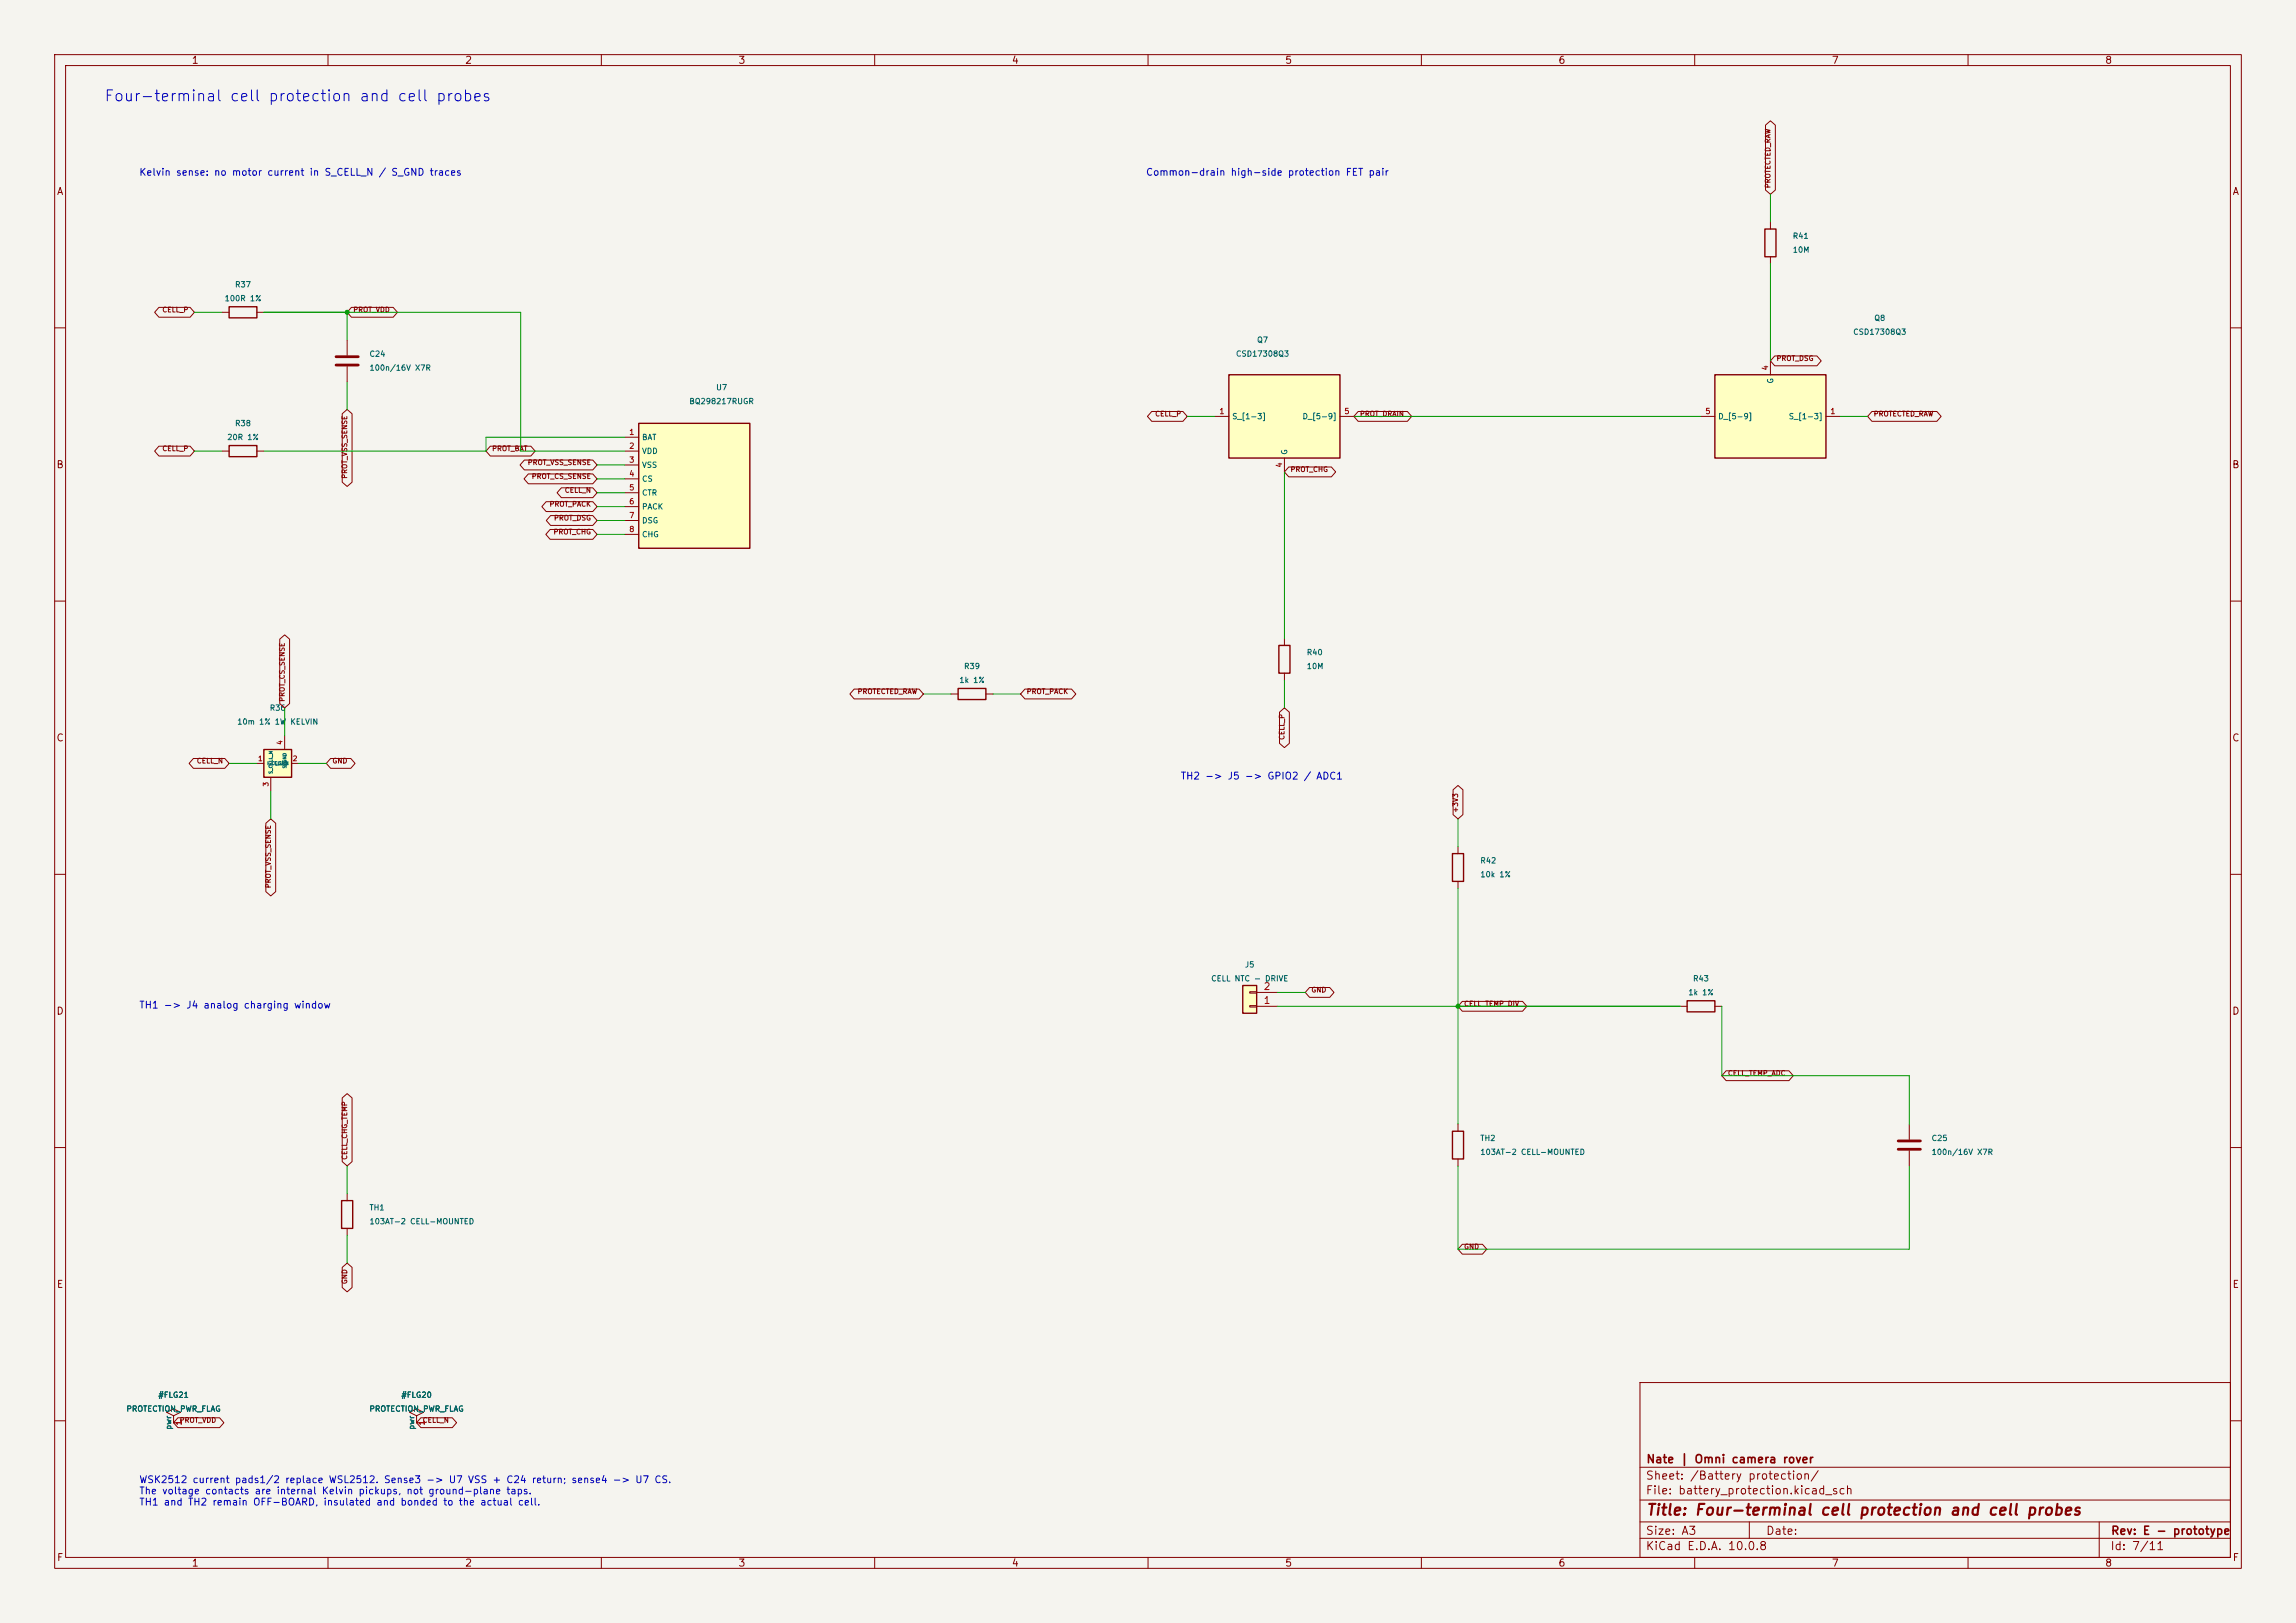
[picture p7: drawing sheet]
<svg xmlns="http://www.w3.org/2000/svg" width="420mm" height="297mm" viewBox="0 0 420 297" stroke-linecap="round" stroke-linejoin="round" font-family="sans-serif">
<defs><g id="words">
<text font-size="2" fill="#0000c2" x="19" y="19.1">Four-terminal cell protection and cell probes</text>
<text font-size="2" fill="#840000" x="301" y="277.8">Title: Four-terminal cell protection and cell probes</text>
<g font-size="1.5" fill="#840000">
<text x="301" y="268.1">Nate | Omni camera rover</text>
<text x="300.9" y="273.8">File: battery_protection.kicad_sch</text>
<text x="300.9" y="271.1">Sheet: /Battery protection/</text>
<text x="300.9" y="281.2">Size: A3</text>
<text x="322.9" y="281.2">Date:</text>
<text x="386" y="281.2">Rev: E - prototype</text>
<text x="300.9" y="284">KiCad E.D.A. 10.0.8</text>
<text x="385.9" y="284">Id: 7/11</text>
</g>
<g font-size="1.3" fill="#840000">
<text x="35" y="12">1</text>
<text x="85" y="12">2</text>
<text x="135" y="12">3</text>
<text x="185" y="12">4</text>
<text x="235" y="12">5</text>
<text x="285" y="12">6</text>
<text x="335" y="12">7</text>
<text x="385" y="12">8</text>
<text x="10.3" y="36">A</text>
<text x="408.3" y="36">A</text>
<text x="10.2" y="86">B</text>
<text x="408.2" y="86">B</text>
<text x="10.2" y="136">C</text>
<text x="408.2" y="136">C</text>
<text x="10.2" y="186">D</text>
<text x="408.2" y="186">D</text>
<text x="10.3" y="236">E</text>
<text x="408.3" y="236">E</text>
<text x="10.3" y="286">F</text>
<text x="35" y="287">1</text>
<text x="85" y="287">2</text>
<text x="135" y="287">3</text>
<text x="185" y="287">4</text>
<text x="235" y="287">5</text>
<text x="285" y="287">6</text>
<text x="335" y="287">7</text>
<text x="385" y="287">8</text>
<text x="408.3" y="286">F</text>
</g>
<g font-size="1.3" fill="#0000c2">
<text x="25.4" y="32.5">Kelvin sense: no motor current in S_CELL_N / S_GND traces</text>
<text x="209.5" y="32.5">Common-drain high-side protection FET pair</text>
<text x="215.9" y="143">TH2 -&gt; J5 -&gt; GPIO2 / ADC1</text>
<text x="25.4" y="184.9">TH1 -&gt; J4 analog charging window</text>
<text x="25.4" y="271.7">WSK2512 current pads1/2 replace WSL2512. Sense3 -&gt; U7 VSS + C24 return; sense4 -&gt; U7 CS.</text>
<text x="25.4" y="273.8">The voltage contacts are internal Kelvin pickups, not ground-plane taps.</text>
<text x="25.4" y="275.8">TH1 and TH2 remain OFF-BOARD, insulated and bonded to the actual cell.</text>
</g>
<g font-size="1.3" fill="#a90000">
<text x="231" y="184">1</text>
<text x="231" y="181.5">2</text>
</g>
<g font-size="1" fill="#006464">
<text x="327.8" y="43.9">R41</text>
<text x="327.8" y="46.5">10M</text>
<text x="42.9" y="52.8">R37</text>
<text x="41" y="55.4">100R 1%</text>
<text x="342.7" y="59">Q8</text>
<text x="67.5" y="65.5">C24</text>
<text x="226" y="65.5">CSD17308Q3</text>
<text x="229.8" y="63">Q7</text>
<text x="338.9" y="61.5">CSD17308Q3</text>
<text x="67.5" y="68.1">100n/16V X7R</text>
<text x="130.9" y="71.7">U7</text>
<text x="324.6" y="70.3" transform="rotate(-90 324.6 70.3)">G</text>
<text x="126" y="74.2">BQ298217RUGR</text>
<text x="225.3" y="77">S_[1-3]</text>
<text x="238.2" y="77">D_[5-9]</text>
<text x="314.2" y="77">D_[5-9]</text>
<text x="327.1" y="77">S_[1-3]</text>
<text x="41.5" y="80.8">20R 1%</text>
<text x="42.9" y="78.2">R38</text>
<text x="117.3" y="80.8">BAT</text>
<text x="117.3" y="83.3">VDD</text>
<text x="235.7" y="83.3" transform="rotate(-90 235.7 83.3)">G</text>
<text x="117.3" y="85.8">VSS</text>
<text x="117.3" y="88.4">CS</text>
<text x="117.3" y="90.9">CTR</text>
<text x="117.3" y="93.5">PACK</text>
<text x="117.3" y="96">DSG</text>
<text x="117.3" y="98.5">CHG</text>
<text x="175.4" y="125.2">1k 1%</text>
<text x="176.2" y="122.7">R39</text>
<text x="238.9" y="120.1">R40</text>
<text x="238.9" y="122.7">10M</text>
<text x="49.2" y="130.3">R36</text>
<text x="43.3" y="132.8">10m 1% 1W KELVIN</text>
<text x="270.7" y="158.2">R42</text>
<text x="270.7" y="160.8">10k 1%</text>
<text x="221.5" y="179.8">CELL NTC - DRIVE</text>
<text x="227.6" y="177.3">J5</text>
<text x="309.6" y="179.8">R43</text>
<text x="308.7" y="182.4">1k 1%</text>
<text x="270.7" y="209">TH2</text>
<text x="353.2" y="209">C25</text>
<text x="270.7" y="211.6">103AT-2 CELL-MOUNTED</text>
<text x="353.2" y="211.6">100n/16V X7R</text>
<text x="67.5" y="221.7">TH1</text>
<text x="67.5" y="224.3">103AT-2 CELL-MOUNTED</text>
<text x="28.9" y="256">#FLG21</text>
<text x="73.3" y="256">#FLG20</text>
<text x="23" y="258.6">PROTECTION_PWR_FLAG</text>
<text x="31.6" y="261.7" transform="rotate(-90 31.6 261.7)">pwr</text>
<text x="67.5" y="258.6">PROTECTION_PWR_FLAG</text>
<text x="76" y="261.7" transform="rotate(-90 76 261.7)">pwr</text>
</g>
<g font-size="1" fill="#a90000">
<text x="323.7" y="67.9" transform="rotate(-90 323.7 67.9)">4</text>
<text x="222.9" y="76">1</text>
<text x="245.8" y="76">5</text>
<text x="311.8" y="76">5</text>
<text x="334.7" y="76">1</text>
<text x="115" y="79.8">1</text>
<text x="115" y="82.4">2</text>
<text x="115" y="84.9">3</text>
<text x="115" y="87.4">4</text>
<text x="115" y="90">5</text>
<text x="234.8" y="85.7" transform="rotate(-90 234.8 85.7)">4</text>
<text x="115" y="92.5">6</text>
<text x="115" y="95.1">7</text>
<text x="115" y="97.6">8</text>
<text x="33.4" y="260.9" transform="rotate(-90 33.4 260.9)">1</text>
<text x="77.9" y="260.9" transform="rotate(-90 77.9 260.9)">1</text>
</g>
<g font-size=".9" fill="#840000">
<text x="324.1" y="34.5" transform="rotate(-90 324.1 34.5)">PROTECTED_RAW</text>
<text x="29.6" y="57.4">CELL_P</text>
<text x="64.5" y="57.4">PROT_VDD</text>
<text x="324.9" y="66.3">PROT_DSG</text>
<text x="211.2" y="76.4">CELL_P</text>
<text x="248.7" y="76.4">PROT_DRAIN</text>
<text x="342.7" y="76.4">PROTECTED_RAW</text>
<text x="29.6" y="82.8">CELL_P</text>
<text x="89.9" y="82.8">PROT_BAT</text>
<text x="63.7" y="87.7" transform="rotate(-90 63.7 87.7)">PROT_VSS_SENSE</text>
<text x="96.4" y="85.3">PROT_VSS_SENSE</text>
<text x="97.2" y="87.8">PROT_CS_SENSE</text>
<text x="236" y="86.6">PROT_CHG</text>
<text x="100.4" y="92.9">PROT_PACK</text>
<text x="101.2" y="95.5">PROT_DSG</text>
<text x="103.2" y="90.4">CELL_N</text>
<text x="101.2" y="98">PROT_CHG</text>
<text x="52.3" y="128.5" transform="rotate(-90 52.3 128.5)">PROT_CS_SENSE</text>
<text x="156.8" y="127.2">PROTECTED_RAW</text>
<text x="187.7" y="127.2">PROT_PACK</text>
<text x="235.2" y="135.5" transform="rotate(-90 235.2 135.5)">CELL_P</text>
<text x="35.9" y="139.9">CELL_N</text>
<text x="60.7" y="139.9">GND</text>
<text x="266.9" y="148.8" transform="rotate(-90 266.9 148.8)">+3V3</text>
<text x="49.7" y="162.6" transform="rotate(-90 49.7 162.6)">PROT_VSS_SENSE</text>
<text x="239.8" y="181.8">GND</text>
<text x="267.7" y="184.4">CELL_TEMP_DIV</text>
<text x="316" y="197.1">CELL_TEMP_ADC</text>
<text x="63.7" y="212.3" transform="rotate(-90 63.7 212.3)">CELL_CHG_TEMP</text>
<text x="267.7" y="228.8">GND</text>
<text x="63.7" y="235.1" transform="rotate(-90 63.7 235.1)">GND</text>
<text x="32.8" y="260.6">PROT_VDD</text>
<text x="77.2" y="260.6">CELL_N</text>
</g>
<g font-size=".9" fill="#a90000">
<text x="51.9" y="136.4" transform="rotate(-90 51.9 136.4)">4</text>
<text x="47.1" y="139.5">1</text>
<text x="53.5" y="139.5">2</text>
<text x="49.3" y="144" transform="rotate(-90 49.3 144)">3</text>
</g>
<g font-size=".6" fill="#006464">
<text x="48.8" y="140.2">I_CELL_N</text>
<text x="50" y="141.7" transform="rotate(-90 50 141.7)">S_CELL_N</text>
<text x="50.1" y="140.2">I_GND</text>
<text x="52.5" y="140.7" transform="rotate(-90 52.5 140.7)">S_GND</text>
</g>
</g></defs>
<path d="M0 0h420v297h-420z" fill="#f5f4ef" stroke="#f5f4ef" stroke-width=".18"/>
<g fill="none" stroke="#840000" stroke-width=".18">
<path d="M10 10h400v277h-400zM12 12h396v273h-396zM60 10v2M110 10v2M160 10v2M210 10v2M260 10v2M310 10v2M360 10v2M40.6 57.2h1.3M47 57.2h1.3M10 60h2"/>
<path d="M63.5 62.2v2.8M63.5 67.1v2.8M408 60h2M10 110h2M408 110h2M174 127h1.3M180.3 127h1.3M10 160h2M408 160h2M307.3 184.2h1.3M313.7 184.2h1.3M10 210h2"/>
<path d="M266.7 205.7v1.3M266.7 212.1v1.3M408 210h2M300 253h108v32h-108zM10 260h2M300 278.5h108M300 274.5h108M300 268.5h108M320 278.5v3M384 278.5v6.5M408 260h2M60 285v2"/>
<path d="M110 285v2M160 285v2M210 285v2M260 285v2M300 281.5h108M310 285v2M360 285v2"/>
</g>
<path d="M61.5 65.3h4M61.5 66.8h4" fill="none" stroke="#840000" stroke-width=".51"/>
<path d="M41.9 56.1h5.1v2.1h-5.1zM175.3 126h5v2h-5zM308.6 183.1h5.1v2.1h-5.1zM265.7 207h2v5.1h-2z" fill="none" stroke="#840000" stroke-width=".25"/>
<path d="M313.7 68.6h20.3v15.2h-20.3z" fill="#ffffc2"/>
<path d="M313.7 68.6h20.3v15.2h-20.3z" fill="none" stroke="#840000" stroke-width=".25"/>
<path d="M311.1 76.2h2.6M323.8 66v2.6M334 76.2h2.5M349.2 205.7v2.8M349.2 210.6v2.8" fill="none" stroke="#840000" stroke-width=".18"/>
<path d="M347.2 208.8h4.1M347.2 210.3h4.1" fill="none" stroke="#840000" stroke-width=".51"/>
<path d="M116.8 77.5h20.4v22.8h-20.4z" fill="#ffffc2"/>
<path d="M322.8 41.9h2.1v5.1h-2.1zM116.8 77.5h20.4v22.8h-20.4zM41.9 81.5h5.1v2.1h-5.1zM265.7 156.2h2v5.1h-2z" fill="none" stroke="#840000" stroke-width=".25"/>
<g fill="none" stroke="#840000" stroke-width=".18">
<path d="M323.8 40.6v1.3M323.8 47v1.3M40.6 82.6h1.3M47 82.6h1.3M114.3 80h2.5M114.3 82.6h2.5M114.3 85.1h2.5M114.3 87.6h2.5M114.3 90.2h2.5M114.3 92.7h2.5M114.3 95.3h2.5M114.3 97.8h2.5"/>
<path d="M266.7 154.9v1.3M266.7 161.3v1.3"/>
</g>
<path d="M227.3 180.3h2.6v5.1h-2.6z" fill="#ffffc2"/>
<path d="M233.9 118.1h2.1v5.1h-2.1zM227.3 180.3h2.6v5.1h-2.6z" fill="none" stroke="#840000" stroke-width=".25"/>
<path d="M234.9 116.8v1.3M234.9 123.2v1.3M228.6 184h1.3v.3h-1.3zM228.6 181.5h1.3v.2h-1.3zM229.9 184.2h3.8M229.9 181.6h3.8" fill="none" stroke="#840000" stroke-width=".18"/>
<path d="M224.8 68.6h20.3v15.2h-20.3z" fill="#ffffc2"/>
<path d="M224.8 68.6h20.3v15.2h-20.3zM62.5 219.7h2v5.1h-2z" fill="none" stroke="#840000" stroke-width=".25"/>
<path d="M222.2 76.2h2.6M245.1 76.2h2.5M234.9 83.8v2.6M63.5 218.4v1.3M63.5 224.8v1.3" fill="none" stroke="#840000" stroke-width=".18"/>
<path d="M48.3 137.2h5v5h-5z" fill="#ffffc2"/>
<path d="M48.3 137.2h5v5h-5z" fill="none" stroke="#840000" stroke-width=".25"/>
<g fill="none" stroke="#840000" stroke-width=".18">
<path d="M322.9 22.9l.9-.8 1 .8v11.9l-1 .8-.9-.8zM29.1 56.2h5.7l.8 1-.8 .9h-5.7l-.8-.9zM64.3 56.2h7.6l.8 1-.8 .9h-7.6l-.8-.9zM62.6 75.7l.9-.8 .9 .8v12.5l-.9 .8-.9-.8zM210.7 75.3h5.7l.8 .9-.8 .9h-5.7l-.8-.9zM248.4 75.3h9l.8 .9-.8 .9h-9l-.8-.9zM324.6 65.1h7.8l.7 .9-.7 .9h-7.8l-.8-.9zM342.4 75.3h11.9l.8 .9-.8 .9h-11.9l-.8-.9zM29.1 81.6h5.7l.8 1-.8 .9h-5.7l-.8-.9zM89.7 81.6h7.4l.8 1-.8 .9h-7.4l-.8-.9zM95.9 84.2h12.5l.8 .9-.8 .9h-12.5l-.8-.9zM96.6 86.7h11.8l.8 .9-.8 .9h-11.8l-.7-.9z"/>
<path d="M99.9 91.8h8.5l.8 .9-.8 .9h-8.5l-.8-.9zM100.6 96.9h7.8l.8 .9-.8 .9h-7.8l-.8-.9zM100.7 94.3h7.7l.8 1-.8 .9h-7.7l-.8-.9zM102.7 89.3h5.7l.8 .9-.8 .9h-5.7l-.8-.9zM235.7 85.5h7.8l.8 .9-.8 .9h-7.8l-.8-.9zM51.2 117l.9-.8 .9 .8v11.8l-.9 .7-.9-.7zM35.4 138.8h5.7l.8 .9-.8 .9h-5.7l-.8-.9zM47 139.7h1.3M52.1 134.6v2.6M53.3 139.7h1.3M60.5 138.8h3.7l.8 .9-.8 .9h-3.7l-.8-.9zM156.2 126.1h11.9l.8 .9-.8 .9h-11.9l-.7-.9z"/>
<path d="M187.5 126.1h8.5l.8 .9-.8 .9h-8.5l-.8-.9zM234 130.3l.9-.8 1 .8v5.7l-1 .8-.9-.8zM48.6 150.6l.9-.7 .9 .7v12.6l-.9 .8-.9-.8zM49.5 142.2v2.6M265.8 144.5l.9-.8 .9 .8v4.6l-.9 .8-.9-.8zM239.5 180.7h3.7l.8 .9-.8 .9h-3.7l-.7-.9zM267.5 183.2h11l.8 1-.8 .9h-11l-.8-.9zM315.7 195.9h11.5l.8 1-.8 .9h-11.5l-.7-.9zM62.6 200.9l.9-.8 .9 .8v11.7l-.9 .8-.9-.8zM62.6 231.9l.9-.8 .9 .8v3.7l-.9 .8-.9-.8zM267.5 227.7h3.7l.8 .9-.8 .9h-3.7l-.8-.9zM31.7 259.1l1.3-.7-1.3-.6-1.2 .6 1.2 .7v1.2"/>
<path d="M32.5 259.4h7.7l.8 .9-.8 1h-7.7l-.8-1zM76.2 259.1l1.3-.7-1.3-.6-1.3 .6 1.3 .7v1.2M77 259.4h5.7l.8 .9-.8 1h-5.7l-.8-1zM31.7 260.3h.1M76.2 260.3h.1"/>
</g>
<g fill="none" stroke="#009600" stroke-width=".18">
<path d="M323.8 35.6v5M35.6 57.2h5M48.3 57.2h46.9v25.4h19.1M63.5 57.2v5M323.8 48.3v17.7M63.5 69.9v5M217.2 76.2h5M247.6 76.2h63.5M336.5 76.2h5.1M35.6 82.6h5M109.2 85.1h5.1M109.2 92.7h5.1"/>
<path d="M109.2 87.6h5.1M109.2 90.2h5.1M109.2 95.3h5.1M109.2 97.8h5.1M114.3 80h-25.4v2.6h-40.6M234.9 86.4v30.4M41.9 139.7h5.1M52.1 129.5v5.1M54.6 139.7h5.1M168.9 127h5.1M181.6 127h5.1M234.9 124.5v5"/>
<path d="M49.5 144.8v5.1M266.7 149.9v5M266.7 162.6v43.1M233.7 181.6h5.1M233.7 184.2h73.6M315 184.2v12.7h34.2v8.8M63.5 213.4v5M266.7 213.4v15.2h82.5v-15.2M63.5 226.1v5"/>
</g>
<g fill="#009600">
<circle cx="63.5" cy="57.2" r=".46"/>
<circle cx="266.7" cy="184.2" r=".46"/>
</g>
<use href="#words"/>
</svg>
